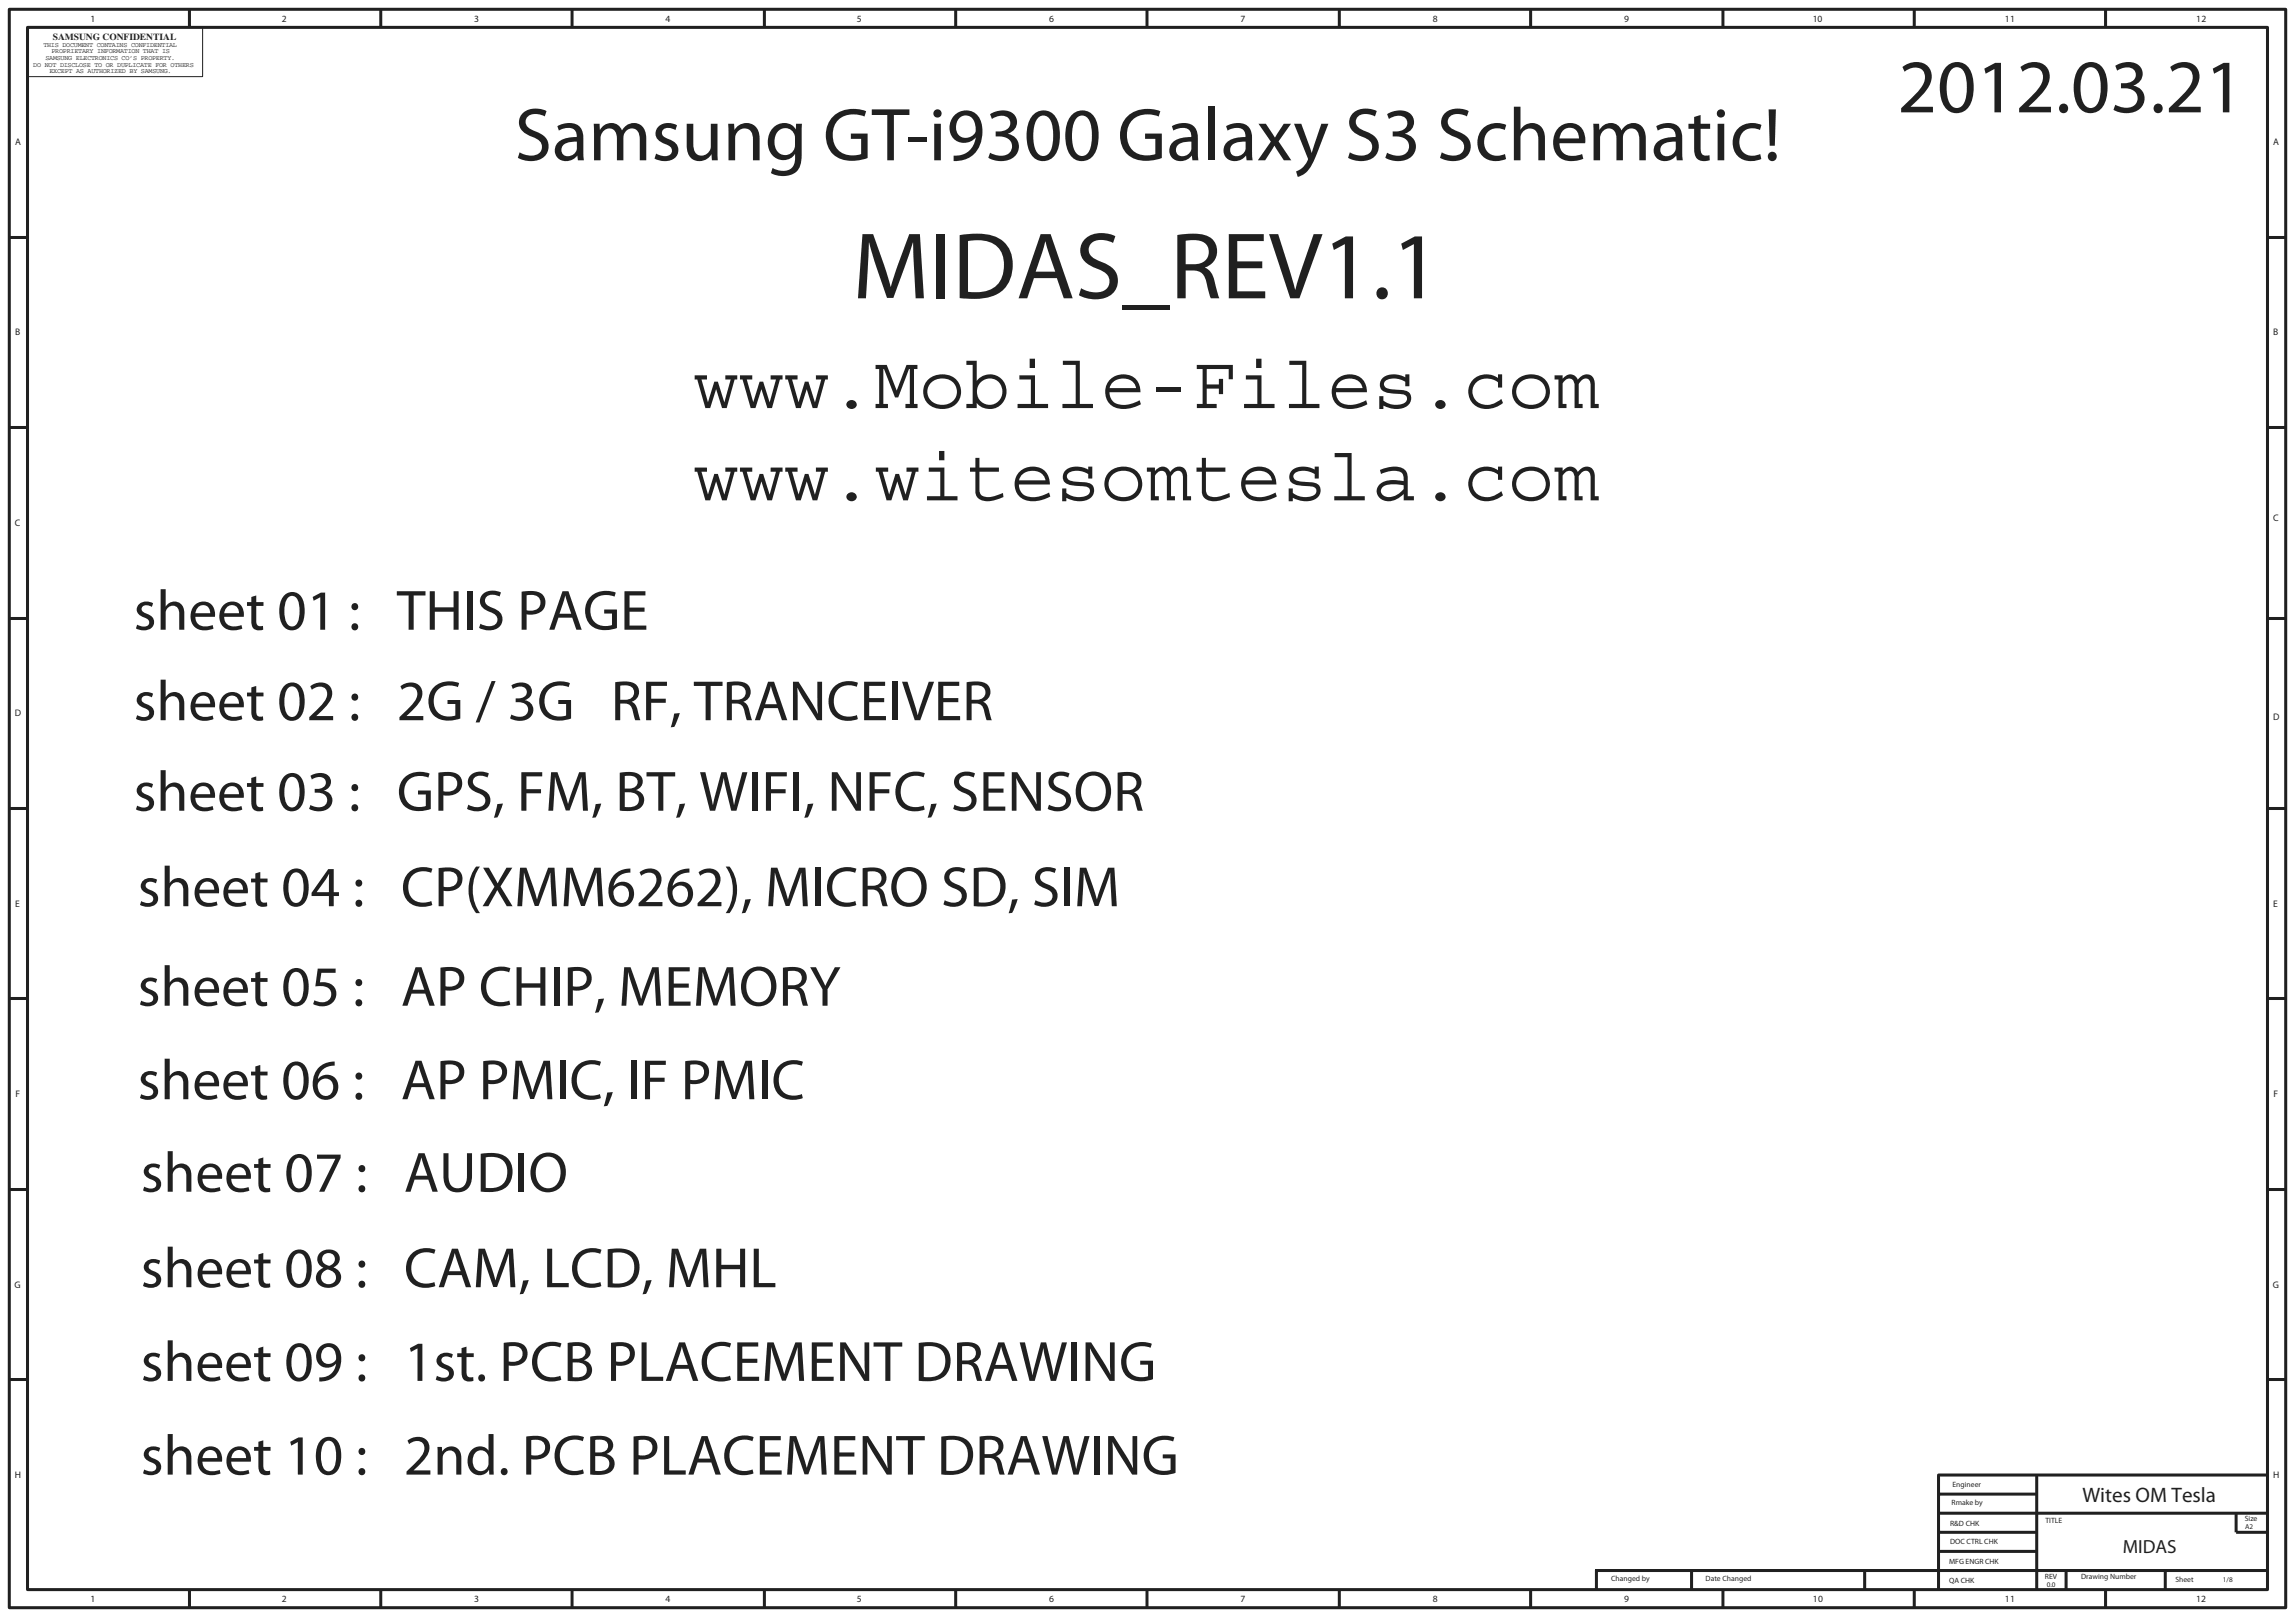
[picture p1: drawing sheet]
<svg xmlns="http://www.w3.org/2000/svg" width="193mm" height="136mm" viewBox="0 0 193 136" stroke-linecap="round" stroke-linejoin="round" font-family="sans-serif">
<defs><g id="words">
<text font-size="8" fill="#231f20" x="71.7" y="25.1">MIDAS_REV1.1</text>
<text font-size="6.4" fill="#231f20" x="159.6" y="9.4">2012.03.21</text>
<g font-size="6.3" fill="#231f20">
<text x="43.3" y="13.5">Samsung GT-i9300 Galaxy S3 Schematic!</text>
<text x="58.3" y="34.3">www.Mobile-Files.com</text>
<text x="58.3" y="42.1">www.witesomtesla.com</text>
</g>
<g font-size="4.8" fill="#231f20">
<text x="11.2" y="53">sheet 01 : THIS PAGE</text>
<text x="11.2" y="60.6">sheet 02 : 2G / 3G RF, TRANCEIVER</text>
<text x="11.2" y="68.2">sheet 03 : GPS, FM, BT, WIFI, NFC, SENSOR</text>
<text x="11.6" y="76.2">sheet 04 : CP(XMM6262), MICRO SD, SIM</text>
<text x="11.6" y="84.6">sheet 05 : AP CHIP, MEMORY</text>
<text x="11.6" y="92.4">sheet 06 : AP PMIC, IF PMIC</text>
<text x="11.8" y="100.2">sheet 07 : AUDIO</text>
<text x="11.8" y="108.3">sheet 08 : CAM, LCD, MHL</text>
<text x="11.8" y="116.1">sheet 09 : 1st. PCB PLACEMENT DRAWING</text>
<text x="11.8" y="124">sheet 10 : 2nd. PCB PLACEMENT DRAWING</text>
</g>
<text font-size="1.8" fill="#231f20" x="175.2" y="126.3">Wites OM Tesla</text>
<text font-size="1.6" fill="#231f20" x="178.5" y="130.6">MIDAS</text>
<g font-size=".8" fill="#231f20">
<text x="4.4" y="3.3">SAMSUNG CONFIDENTIAL</text>
<text x="7.6" y="1.8">1</text>
<text x="23.7" y="1.8">2</text>
<text x="39.9" y="1.8">3</text>
<text x="56" y="1.8">4</text>
<text x="72.1" y="1.8">5</text>
<text x="88.2" y="1.8">6</text>
<text x="104.3" y="1.8">7</text>
<text x="120.5" y="1.8">8</text>
<text x="136.6" y="1.8">9</text>
<text x="152.5" y="1.8">10</text>
<text x="168.6" y="1.8">11</text>
<text x="184.7" y="1.8">12</text>
<text x="1.3" y="12.2">A</text>
<text x="191.2" y="12.2">A</text>
<text x="1.3" y="28.2">B</text>
<text x="191.2" y="28.2">B</text>
<text x="1.3" y="44.3">C</text>
<text x="191.2" y="43.8">C</text>
<text x="1.3" y="60.3">D</text>
<text x="191.2" y="60.6">D</text>
<text x="1.3" y="76.3">E</text>
<text x="191.2" y="76.3">E</text>
<text x="1.3" y="92.3">F</text>
<text x="191.2" y="92.3">F</text>
<text x="1.2" y="108.4">G</text>
<text x="191.2" y="108.4">G</text>
<text x="1.3" y="124.3">H</text>
<text x="191.2" y="124.3">H</text>
<text x="7.6" y="134.7">1</text>
<text x="23.7" y="134.7">2</text>
<text x="39.9" y="134.7">3</text>
<text x="56" y="134.7">4</text>
<text x="72.1" y="134.7">5</text>
<text x="88.2" y="134.7">6</text>
<text x="104.3" y="134.7">7</text>
<text x="120.5" y="134.7">8</text>
<text x="136.6" y="134.7">9</text>
<text x="152.5" y="134.7">10</text>
<text x="168.6" y="134.7">11</text>
<text x="184.7" y="134.7">12</text>
</g>
<g font-size=".6" fill="#231f20">
<text x="2.8" y="5.6">DO NOT DISCLOSE TO OR DUPLICATE FOR OTHERS</text>
<text x="3.6" y="3.9">THIS DOCUMENT CONTAINS CONFIDENTIAL</text>
<text x="3.8" y="5">SAMSUNG ELECTRONICS CO’S PROPERTY.</text>
<text x="4.3" y="4.4">PROPRIETARY INFORMATION THAT IS</text>
<text x="4.2" y="6.1">EXCEPT AS AUTHORIZED BY SAMSUNG.</text>
<text x="164.2" y="125.1">Engineer</text>
<text x="163.9" y="131.5">MFG ENGR CHK</text>
<text x="164" y="129.8">DOC CTRL CHK</text>
<text x="164" y="128.3">R&amp;D CHK</text>
<text x="164.2" y="126.6">Rmake by</text>
<text x="172" y="128.1">TITLE</text>
<text x="188.8" y="127.9">Size</text>
<text x="188.8" y="128.6">A2</text>
<text x="135.5" y="133">Changed by</text>
<text x="143.5" y="133">Date Changed</text>
<text x="163.9" y="133.2">QA CHK</text>
<text x="172" y="132.8">REV</text>
<text x="172.2" y="133.4">0.0</text>
<text x="175.1" y="132.8">Drawing Number</text>
<text x="183" y="133">Sheet</text>
<text x="187" y="133">1/8</text>
</g>
</g></defs>
<g fill="none" stroke="#231f20" stroke-width=".25">
<path d="M.8 .8h191.5v134.4h-191.5zM.8 20h1.5M2.3 2.3h188.4v131.4h-188.4zM15.9 .8v1.5M32 .8v1.5M48.1 .8v1.5M64.3 .8v1.5M80.4 .8v1.5M96.5 .8v1.5M112.7 .8v1.5M128.7 .8v1.5M144.9 .8v1.5"/>
<path d="M161 .8v1.5M177.1 .8v1.5M190.7 20h1.6M.8 36h1.5M190.7 36h1.6M.8 52h1.5M190.7 52h1.6M.8 68h1.5M190.7 68h1.6M.8 84h1.5M190.7 84h1.6M.8 100h1.5"/>
<path d="M.8 116h1.5M190.7 100h1.6M190.7 116h1.6M15.9 133.7v1.5M32 133.7v1.5M48.1 133.7v1.5M64.3 133.7v1.5M80.4 133.7v1.5M96.5 133.7v1.5M112.7 133.7v1.5M128.7 133.7v1.5M142.3 132.1v1.6"/>
<path d="M144.9 133.7v1.5M156.8 132.1v1.6M161 133.7v1.5M163.1 127.3h27.6M163.1 130.5h8.2M163.1 125.7h8.2M163.1 128.9h8.2M171.3 124.1v9.6M173.8 132.1v1.6M177.1 133.7v1.5M182.1 132.1v1.6M188.1 127.3v1.6h2.6"/>
<path d="M190.7 132.1h-56.4v1.6M190.7 124.1h-27.6v9.6"/>
</g>
<path d="M17 2.3v4.1h-14.7" fill="none" stroke="#231f20" stroke-width=".08"/>
<use href="#words"/>
</svg>
